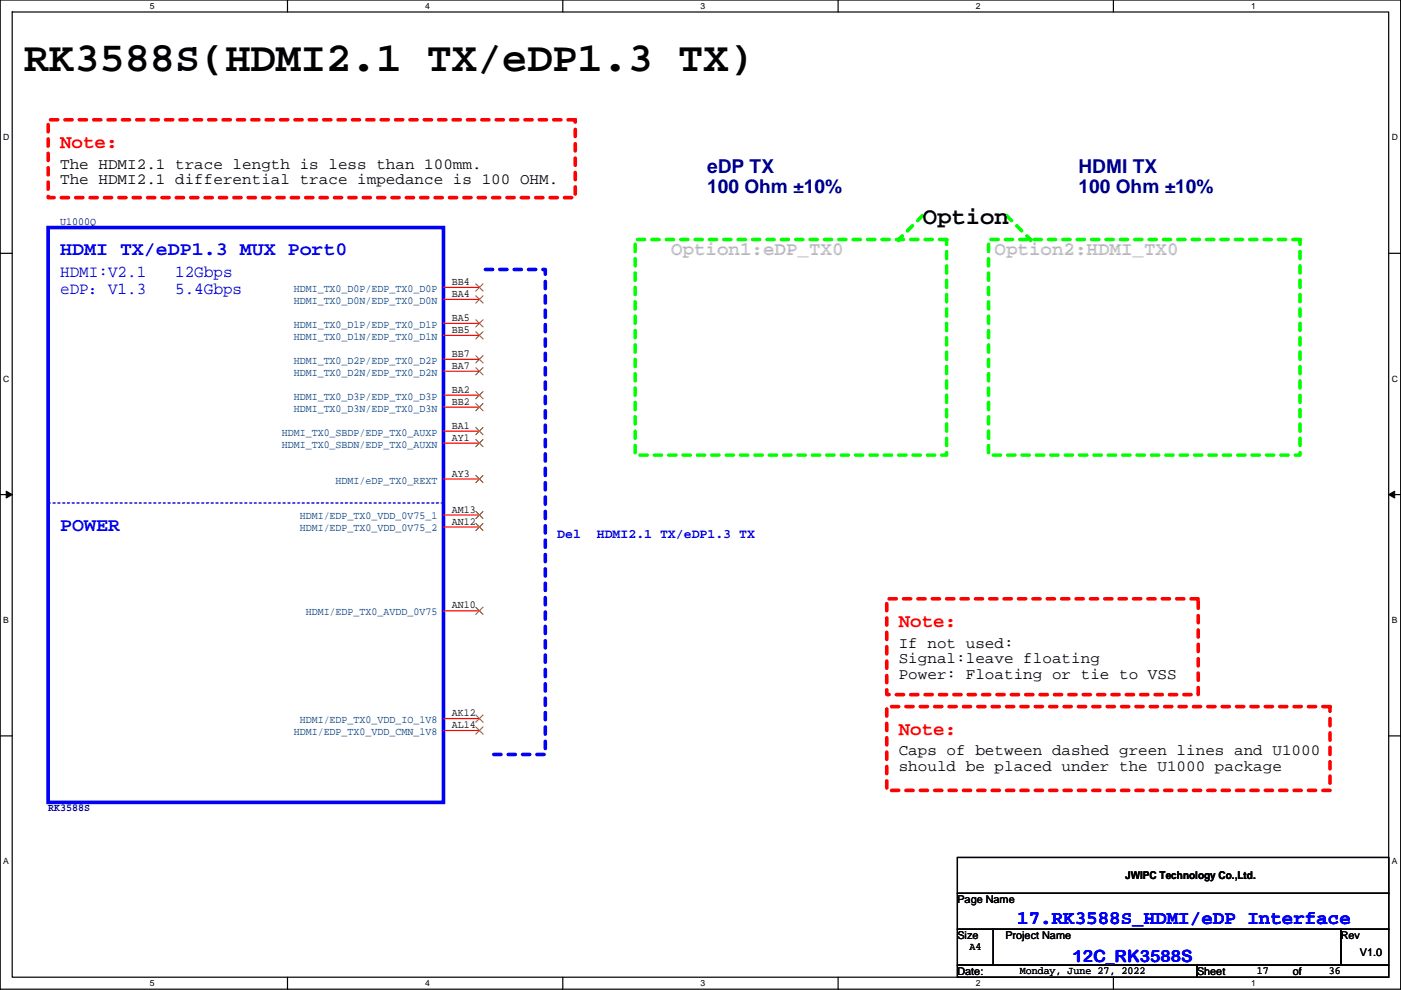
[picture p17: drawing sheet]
<svg xmlns="http://www.w3.org/2000/svg" width="297mm" height="210mm" viewBox="0 0 297 210" stroke-linecap="round" stroke-linejoin="round" font-family="sans-serif">
<defs><g id="words">
<text font-size="8.9" x="5.1" y="15">RK3588S(HDMI2.1 TX/eDP1.3 TX)</text>
<text font-size="5.1" x="195.6" y="47.4">Option</text>
<g font-size="4.1" fill="#f00">
<text x="12.7" y="31.3">Note:</text>
<text x="190.5" y="132.9">Note:</text>
<text x="190.5" y="155.8">Note:</text>
</g>
<g font-size="4.1" fill="#000080">
<text x="149.9" y="36.7">eDP TX</text>
<text x="149.9" y="40.9">100 Ohm ±10%</text>
<text x="228.6" y="36.7">HDMI TX</text>
<text x="228.6" y="40.9">100 Ohm ±10%</text>
</g>
<g font-size="4.1" fill="#00f">
<text x="12.7" y="54.2">HDMI TX/eDP1.3 MUX Port0</text>
<text x="12.7" y="112.6">POWER</text>
<text x="215.7" y="195.9">17.RK3588S_HDMI/eDP Interface</text>
</g>
<g font-size="4.1" fill="#c0c0c0">
<text x="142.3" y="54.2">Option1:eDP_TX0</text>
<text x="210.9" y="54.2">Option2:HDMI_TX0</text>
</g>
<g font-size="3.6" fill="#00f">
<text x="12.7" y="58.8">HDMI:V2.1</text>
<text x="37.1" y="58.8">12Gbps</text>
<text x="12.7" y="62.4">eDP：V1.3</text>
<text x="37.1" y="62.4">5.4Gbps</text>
<text x="227.4" y="204">12C_RK3588S</text>
</g>
<g font-size="3.3">
<text x="12.7" y="35.8">The HDMI2.1 trace length is less than 100mm.</text>
<text x="12.7" y="39.1">The HDMI2.1 differential trace impedance is 100 OHM.</text>
<text x="190.5" y="137.4">If not used:</text>
<text x="190.5" y="140.7">Signal:leave floating</text>
<text x="190.5" y="144">Power: Floating or tie to VSS</text>
<text x="190.5" y="160.2">Caps of between dashed green lines and U1000</text>
<text x="190.5" y="163.5">should be placed under the U1000 package</text>
</g>
<g font-size="2.8" fill="#00f">
<text x="118.2" y="114.1">Del</text>
<text x="126.5" y="114.1">HDMI2.1 TX/eDP1.3 TX</text>
</g>
<g font-size="2.3" fill="#000080">
<text x="12.7" y="47.6">U1000Q</text>
<text x="10.2" y="172.1">RK3588S</text>
</g>
<g font-size="2.3" fill="#004080">
<text x="62.3" y="61.9">HDMI_TX0_D0P/EDP_TX0_D0P</text>
<text x="62.3" y="64.5">HDMI_TX0_D0N/EDP_TX0_D0N</text>
<text x="62.3" y="69.5">HDMI_TX0_D1P/EDP_TX0_D1P</text>
<text x="62.3" y="72.1">HDMI_TX0_D1N/EDP_TX0_D1N</text>
<text x="62.3" y="77.2">HDMI_TX0_D2P/EDP_TX0_D2P</text>
<text x="62.3" y="79.7">HDMI_TX0_D2N/EDP_TX0_D2N</text>
<text x="62.3" y="84.8">HDMI_TX0_D3P/EDP_TX0_D3P</text>
<text x="62.3" y="87.3">HDMI_TX0_D3N/EDP_TX0_D3N</text>
<text x="59.7" y="92.4">HDMI_TX0_SBDP/EDP_TX0_AUXP</text>
<text x="59.7" y="94.9">HDMI_TX0_SBDN/EDP_TX0_AUXN</text>
<text x="71.2" y="102.6">HDMI/eDP_TX0_REXT</text>
<text x="63.5" y="110.2">HDMI/EDP_TX0_VDD_0V75_1</text>
<text x="63.5" y="112.7">HDMI/EDP_TX0_VDD_0V75_2</text>
<text x="64.8" y="130.5">HDMI/EDP_TX0_AVDD_0V75</text>
<text x="62.3" y="155.9">HDMI/EDP_TX0_VDD_CMN_1V8</text>
<text x="63.5" y="153.4">HDMI/EDP_TX0_VDD_IO_1V8</text>
</g>
<g font-size="2.3">
<text x="95.8" y="60.5">BB4</text>
<text x="95.8" y="63">BA4</text>
<text x="95.8" y="68.1">BA5</text>
<text x="95.8" y="70.6">BB5</text>
<text x="95.8" y="75.7">BB7</text>
<text x="95.8" y="78.2">BA7</text>
<text x="95.8" y="83.3">BA2</text>
<text x="95.8" y="85.9">BB2</text>
<text x="95.8" y="90.9">BA1</text>
<text x="95.8" y="93.5">AY1</text>
<text x="95.8" y="101.1">AY3</text>
<text x="95.8" y="108.7">AM13</text>
<text x="95.8" y="111.3">AN12</text>
<text x="95.8" y="129">AN10</text>
<text x="95.8" y="151.9">AK12</text>
<text x="95.8" y="154.4">AL14</text>
<text x="203" y="191.6">Page Name</text>
<text x="238.6" y="186.5">JWIPC Technology Co.,Ltd.</text>
<text x="203" y="199.2">Size</text>
<text x="205.5" y="201.6">A4</text>
<text x="213.2" y="199.2">Project Name</text>
<text x="284.3" y="199.2">Rev</text>
<text x="288.3" y="202.7">V1.0</text>
<text x="203" y="206.8">Date:</text>
<text x="216.2" y="206.6">Monday, June 27, 2022</text>
<text x="253.8" y="206.8">Sheet</text>
<text x="266.5" y="206.6">17</text>
<text x="274.1" y="206.8">of</text>
<text x="281.7" y="206.6">36</text>
</g>
<g font-size="1.8">
<text x="31.8" y="1.9">5</text>
<text x="90.1" y="1.9">4</text>
<text x="148.5" y="1.9">3</text>
<text x="206.9" y="1.9">2</text>
<text x="265.2" y="1.9">1</text>
<text x=".7" y="29.8">D</text>
<text x="295.1" y="29.8">D</text>
<text x=".7" y="81">C</text>
<text x="295.1" y="81">C</text>
<text x=".7" y="132.1">B</text>
<text x="295.1" y="132.1">B</text>
<text x=".7" y="183.3">A</text>
<text x="295.1" y="183.3">A</text>
<text x="31.8" y="209.2">5</text>
<text x="90.1" y="209.2">4</text>
<text x="148.5" y="209.2">3</text>
<text x="206.9" y="209.2">2</text>
<text x="265.2" y="209.2">1</text>
</g>
</g></defs>
<path d="M0 0h297v209.8h-297zM2.6 2.5h291.8v204.8h-291.8z" fill="none" stroke="#000" stroke-width=".25"/>
<g fill="#fff">
<path d="M31.8 .3h1v2h-1z"/>
<path d="M31.8 207.5h1v2.1h-1z"/>
</g>
<path d="M61 0v2.5M61 207.3v2.5" fill="none" stroke="#000" stroke-width=".25"/>
<g fill="#fff">
<path d="M90.1 .3h1v2h-1z"/>
<path d="M90.1 207.5h1v2.1h-1z"/>
</g>
<path d="M119.3 0v2.5M119.3 207.3v2.5" fill="none" stroke="#000" stroke-width=".25"/>
<g fill="#fff">
<path d="M148.5 .3h1v2h-1z"/>
<path d="M148.5 207.5h1v2.1h-1z"/>
</g>
<path d="M177.7 0v2.5M177.7 207.3v2.5" fill="none" stroke="#000" stroke-width=".25"/>
<g fill="#fff">
<path d="M206.9 .3h1v2h-1z"/>
<path d="M206.9 207.5h1v2.1h-1z"/>
</g>
<path d="M236.1 0v2.5M236.1 207.3v2.5" fill="none" stroke="#000" stroke-width=".25"/>
<g fill="#fff">
<path d="M265.2 .3h1.1v2h-1.1z"/>
<path d="M265.2 207.5h1.1v2.1h-1.1z"/>
<path d="M.7 28.1h1.3v2.1h-1.3z"/>
<path d="M295.1 28.1h1.3v2.1h-1.3z"/>
<path d="M.7 79.3h1.3v2h-1.3z"/>
<path d="M295.1 79.3h1.3v2h-1.3z"/>
</g>
<path d="M0 53.7h2.6M294.4 53.7h2.6" fill="none" stroke="#000" stroke-width=".25"/>
<g fill="#fff">
<path d="M.7 130.5h1.2v2h-1.2z"/>
<path d="M295.1 130.5h1.2v2h-1.2z"/>
</g>
<path d="M0 104.9h2.6M294.4 104.9h2.6" fill="none" stroke="#000" stroke-width=".25"/>
<path d="M1.3 104.2l1.3 .7-1.3 .7zM294.4 104.9l1.3-.7v1.4z" fill="#000" stroke="#000" stroke-width=".21"/>
<g fill="#fff">
<path d="M.7 181.7h1.2v2h-1.2z"/>
<path d="M295.1 181.7h1.2v2h-1.2z"/>
</g>
<path d="M0 156.1h2.6M294.4 156.1h2.6M203 181.9h91.4v7.6h-91.4zM203 189.5h91.4v7.6h-91.4zM203 197.1h7.6v7.6h-7.6zM210.6 197.1h73.7v7.6h-73.7zM284.3 197.1h10.1v7.6h-10.1zM203 204.7h50.8v2.6h-50.8zM253.8 204.7h40.6v2.6h-40.6z" fill="none" stroke="#000" stroke-width=".25"/>
<path d="M134.7 50.8h66v45.7h-66zM190.5 50.8h.1M195.6 45.7l-5.1 5.1M209.6 50.8h66v45.7h-66zM213.4 45.7l5.1 5.1M218.5 50.8h.1" fill="none" stroke="#0f0" stroke-width=".76" stroke-dasharray="1.5 1.5"/>
<path d="M10.2 25.4h111.8v16.5h-111.8zM188 127h66v20.3h-66zM188 149.9h94v17.7h-94z" fill="none" stroke="#f00" stroke-width=".76" stroke-dasharray="1.5 1.5"/>
<path d="M102.9 57.2h12.7v102.8h-11.4" fill="none" stroke="#00f" stroke-width=".76" stroke-dasharray="1.5 1.5"/>
<path d="M10.2 48.3h83.8v121.9h-83.8z" fill="none" stroke="#00f" stroke-width=".76"/>
<path d="M10.2 106.7h83.8M94 106.7h.1" fill="none" stroke="#00f" stroke-width=".25" stroke-dasharray=".5 .5"/>
<g fill="none" stroke="#f00" stroke-width=".25">
<path d="M94 61h7.6M94 63.5h7.6M94 68.6h7.6M94 71.1h7.6M94 76.2h7.6M94 78.7h7.6M94 83.8h7.6M94 86.4h7.6M94 91.4h7.6M94 94h7.6M94 101.6h7.6M94 109.2h7.6"/>
<path d="M94 111.8h7.6M94 129.5h7.6M94 152.4h7.6M94 154.9h7.6"/>
</g>
<g fill="none" stroke="#804000" stroke-width=".21">
<path d="M100.9 60.2l1.5 1.5M100.9 62.7l1.5 1.6M100.9 67.8l1.5 1.6M100.9 70.4l1.5 1.5M100.9 75.4l1.5 1.6M100.9 78l1.5 1.5M102.4 60.2l-1.5 1.5M102.4 62.7l-1.5 1.6M102.4 67.8l-1.5 1.6M102.4 70.4l-1.5 1.5M102.4 75.4l-1.5 1.6M102.4 78l-1.5 1.5"/>
<path d="M100.9 83.1l1.5 1.5M100.9 85.6l1.5 1.5M100.9 90.7l1.5 1.5M100.9 93.2l1.5 1.6M102.4 83.1l-1.5 1.5M102.4 85.6l-1.5 1.5M102.4 90.7l-1.5 1.5M102.4 93.2l-1.5 1.6M100.9 100.8l1.5 1.6M100.9 108.5l1.5 1.5M100.9 111l1.5 1.5M102.4 100.8l-1.5 1.6"/>
<path d="M102.4 108.5l-1.5 1.5M102.4 111l-1.5 1.5M100.9 128.8l1.5 1.5M102.4 128.8l-1.5 1.5M100.9 151.6l1.5 1.6M100.9 154.2l1.5 1.5M102.4 151.6l-1.5 1.6M102.4 154.2l-1.5 1.5"/>
</g>
<use href="#words"/>
</svg>
